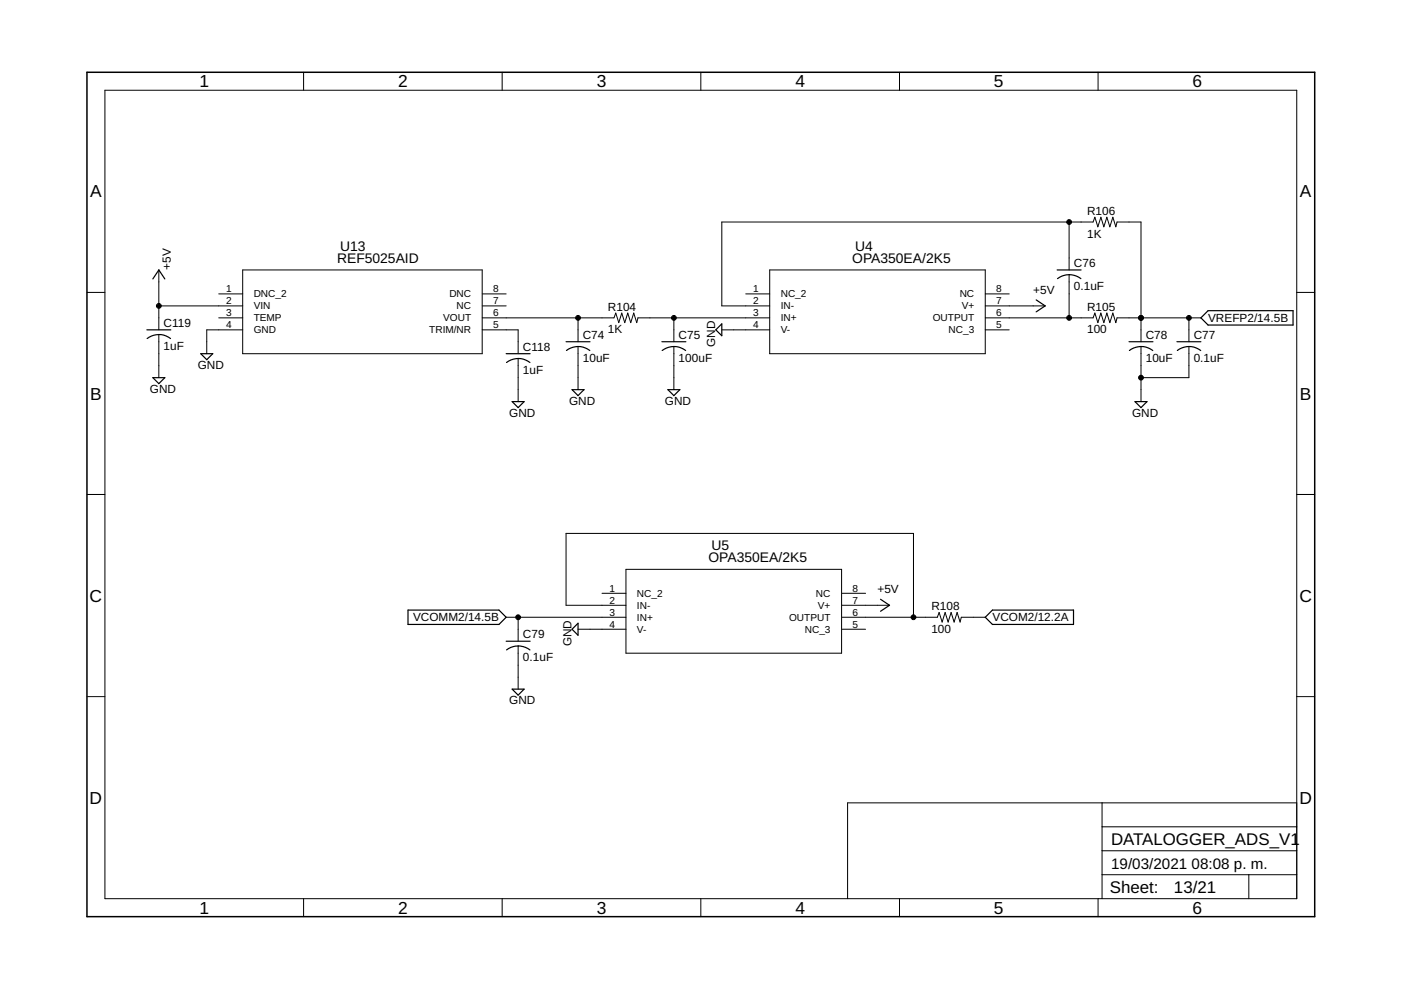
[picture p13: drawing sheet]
<svg xmlns="http://www.w3.org/2000/svg" width="297mm" height="210mm" viewBox="0 0 297 210" stroke-linecap="round" stroke-linejoin="round" font-family="sans-serif">
<defs><g id="words">
<g font-size="3.7">
<text x="42.3" y="18.5">1</text>
<text x="84.4" y="18.5">2</text>
<text x="126.5" y="18.5">3</text>
<text x="168.6" y="18.5">4</text>
<text x="210.7" y="18.5">5</text>
<text x="252.9" y="18.5">6</text>
<text x="19.1" y="41.9">A</text>
<text x="275.6" y="41.9">A</text>
<text x="19.1" y="84.7">B</text>
<text x="275.6" y="84.7">B</text>
<text x="19" y="127.6">C</text>
<text x="275.5" y="127.6">C</text>
<text x="19" y="170.4">D</text>
<text x="275.5" y="170.4">D</text>
<text x="42.3" y="193.7">1</text>
<text x="84.4" y="193.7">2</text>
<text x="126.5" y="193.7">3</text>
<text x="168.6" y="193.7">4</text>
<text x="210.7" y="193.7">5</text>
<text x="252.9" y="193.7">6</text>
</g>
<g font-size="3.6">
<text x="235.6" y="179.1">DATALOGGER_ADS_V1</text>
<text x="235.3" y="189.4">Sheet:</text>
<text x="248.9" y="189.3">13/21</text>
</g>
<g font-size="3.2">
<text x="235.6" y="184.2">19/03/2021</text>
<text x="252.6" y="184.2">08:08 p. m.</text>
</g>
<g font-size="2.9">
<text x="72.1" y="53.2">U13</text>
<text x="181.3" y="53.2">U4</text>
<text x="71.5" y="55.7">REF5025AID</text>
<text x="180.7" y="55.7">OPA350EA/2K5</text>
<text x="150.2" y="119.2">OPA350EA/2K5</text>
<text x="150.8" y="116.7">U5</text>
</g>
<g font-size="2.5">
<text x="230.5" y="45.6">R106</text>
<text x="230.5" y="50.4">1K</text>
<text x="36.2" y="57.2" transform="rotate(-90 36.2 57.2)">+5V</text>
<text x="227.7" y="56.6">C76</text>
<text x="128.9" y="65.9">R104</text>
<text x="219.1" y="62.3">+5V</text>
<text x="227.7" y="61.4">0.1uF</text>
<text x="230.5" y="65.9">R105</text>
<text x="34.7" y="69.3">C119</text>
<text x="123.6" y="71.8">C74</text>
<text x="128.9" y="70.7">1K</text>
<text x="143.9" y="71.8">C75</text>
<text x="230.5" y="70.7">100</text>
<text x="242.9" y="71.8">C78</text>
<text x="253.1" y="71.8">C77</text>
<text x="256.1" y="68.3">VREFP2/14.5B</text>
<text x="34.7" y="74.1">1uF</text>
<text x="110.9" y="74.4">C118</text>
<text x="123.6" y="76.7">10uF</text>
<text x="143.9" y="76.7">100uF</text>
<text x="151.6" y="73.6" transform="rotate(-90 151.6 73.6)">GND</text>
<text x="242.9" y="76.7">10uF</text>
<text x="253.1" y="76.7">0.1uF</text>
<text x="31.8" y="83.3">GND</text>
<text x="41.9" y="78.2">GND</text>
<text x="110.9" y="79.2">1uF</text>
<text x="108" y="88.3">GND</text>
<text x="120.7" y="85.8">GND</text>
<text x="141" y="85.8">GND</text>
<text x="240" y="88.3">GND</text>
<text x="186" y="125.8">+5V</text>
<text x="87.6" y="131.8">VCOMM2/14.5B</text>
<text x="197.5" y="129.4">R108</text>
<text x="210.4" y="131.8">VCOM2/12.2A</text>
<text x="110.9" y="135.3">C79</text>
<text x="121.2" y="137" transform="rotate(-90 121.2 137)">GND</text>
<text x="197.5" y="134.2">100</text>
<text x="110.9" y="140.1">0.1uF</text>
<text x="108" y="149.3">GND</text>
</g>
<g font-size="2.1">
<text x="47.9" y="62">1</text>
<text x="47.9" y="64.5">2</text>
<text x="53.8" y="63.1">DNC_2</text>
<text x="53.8" y="65.6">VIN</text>
<text x="95.3" y="63.1">DNC</text>
<text x="96.8" y="65.6">NC</text>
<text x="104.6" y="64.5">7</text>
<text x="104.6" y="62">8</text>
<text x="159.7" y="62">1</text>
<text x="159.7" y="64.5">2</text>
<text x="165.5" y="63.1">NC_2</text>
<text x="165.5" y="65.6">IN-</text>
<text x="203.5" y="63.1">NC</text>
<text x="203.9" y="65.6">V+</text>
<text x="211.2" y="64.5">7</text>
<text x="211.2" y="62">8</text>
<text x="47.9" y="67">3</text>
<text x="47.9" y="69.6">4</text>
<text x="53.8" y="68.1">TEMP</text>
<text x="53.8" y="70.7">GND</text>
<text x="91" y="70.7">TRIM/NR</text>
<text x="94" y="68.1">VOUT</text>
<text x="104.6" y="69.6">5</text>
<text x="104.6" y="67">6</text>
<text x="159.7" y="67">3</text>
<text x="159.7" y="69.6">4</text>
<text x="165.5" y="68.1">IN+</text>
<text x="165.5" y="70.7">V-</text>
<text x="197.8" y="68.1">OUTPUT</text>
<text x="201.1" y="70.7">NC_3</text>
<text x="211.2" y="69.6">5</text>
<text x="211.2" y="67">6</text>
<text x="129.2" y="125.4">1</text>
<text x="180.8" y="125.4">8</text>
<text x="129.2" y="128">2</text>
<text x="129.2" y="130.5">3</text>
<text x="135.1" y="126.6">NC_2</text>
<text x="135.1" y="129.1">IN-</text>
<text x="135.1" y="131.6">IN+</text>
<text x="167.3" y="131.6">OUTPUT</text>
<text x="173" y="126.6">NC</text>
<text x="173.4" y="129.1">V+</text>
<text x="180.8" y="130.5">6</text>
<text x="180.8" y="128">7</text>
<text x="129.2" y="133.1">4</text>
<text x="135.1" y="134.2">V-</text>
<text x="170.6" y="134.2">NC_3</text>
<text x="180.8" y="133.1">5</text>
</g>
</g></defs>
<g fill="none" stroke="#000" stroke-width=".25">
<path d="M32.4 59.1l1.3-1.9 1.2 1.9M224.1 57.2h5.1M224.2 59.1a4 4 0 0 1 5 0M31.1 69.9h5.1M31.2 71.8a4 4 0 0 1 5 0M42.6 75h2.5l-1.3 1.3zM107.3 75h5.1M107.4 76.9a4 4 0 0 1 5 0M120 72.5h5.1M120.1 74.3a4 4 0 0 1 5 0M140.3 72.5h5.1M140.4 74.3a4.1 4.1 0 0 1 5 0"/>
<path d="M153 68.7v2.5l-1.2-1.3zM219.7 63.6l1.9 1.3-1.9 1.2M239.4 72.5h5.1M239.5 74.3a4 4 0 0 1 4.9 0M249.5 72.5h5.1M249.6 74.3a4 4 0 0 1 5 0M254.6 67.4l1.5-1.5h18.1v3h-18.1zM32.4 80.1h2.5l-1.2 1.2zM108.6 85.2h2.5l-1.2 1.2zM121.3 82.6h2.5l-1.2 1.3zM141.6 82.6h2.5l-1.2 1.3zM240.6 85.2h2.6l-1.3 1.2z"/>
<path d="M86.5 129.3h19.3l1.5 1.6-1.5 1.5h-19.3zM107.3 136h5.1M107.4 137.8a4 4 0 0 1 5 0M122.6 132.1v2.6l-1.3-1.3zM186.7 127.1l1.9 1.2-1.9 1.3M208.9 130.9l1.5-1.6h17.2v3.1h-17.2zM108.6 146.1h2.5l-1.2 1.3z"/>
</g>
<g fill="none" stroke="#000" stroke-width=".21">
<path d="M22.2 19.1h252.7v171.4h-252.7zM64.4 15.3v3.8M106.5 15.3v3.8M148.6 15.3v3.8M190.7 15.3v3.8M232.8 15.3v3.8M33.7 57.2v12.7M51.5 57.2h50.7v17.8h-50.7zM163.2 57.2h45.7v17.8h-45.7zM226.7 47.1v10.1M226.7 58.3v9.1M18.4 62h3.8"/>
<path d="M33.7 64.9h17.8M33.7 70.9v9.2M46.4 62.3h5.1M46.4 67.4h5.1M51.5 69.9h-7.7v5.1M102.2 62.3h5.1M102.2 64.9h5.1M102.2 67.4h28l.4-1 .6 2 .6-2 .7 2 .6-2 .6 2 .7-2 .6 2 .3-1h27.9M102.2 69.9h7.7v5.1M109.9 76v9.2M122.6 67.4v5.1M122.6 73.5v9.1"/>
<path d="M142.9 67.4v5.1M142.9 73.5v9.1M153 69.9h10.2M158.1 62.3h5.1M163.2 64.9h-10.2v-17.8h78.8l.3-1 .7 2 .6-2 .6 2 .7-2 .6 2 .6-2 .7 2 .2-1h5.1v25.4M208.9 62.3h5.1M208.9 64.9h12.7M208.9 67.4h22.9l.3-1 .7 2 .6-2 .6 2 .7-2 .6 2 .6-2 .7 2 .2-1h17.8M208.9 69.9h5.1M241.9 73.5v11.7M252.1 67.4v5.1M252.1 73.5v6.6h-10.2"/>
<path d="M274.9 62h3.8M18.4 104.8h3.8M274.9 104.8h3.8M107.3 130.9h25.4M109.9 130.9v5.1M109.9 137v9.1M122.6 133.4h10.1M127.6 125.8h5.1M132.7 128.3h-12.7v-15.2h73.7v17.8M132.7 120.7h45.7v17.8h-45.7zM178.4 125.8h5.1M178.4 128.3h10.2"/>
<path d="M178.4 130.9h20.3l.4-1 .6 2 .7-2 .6 2 .7-2 .6 2 .6-2 .7 2 .2-1h5.1M178.4 133.4h5.1M18.4 147.7h3.8M274.9 147.7h3.8M233.7 170.2v20.3M233.7 175.3h41.2M274.9 170.2h-95.2v20.3M64.4 190.5v3.9M106.5 190.5v3.9M148.6 190.5v3.9M190.7 190.5v3.9M232.8 190.5v3.9"/>
<path d="M233.7 185.5h41.2M233.7 180.4h41.2M264.8 185.5v5"/>
</g>
<path d="M18.4 15.3h260.3v179.1h-260.3z" fill="none" stroke="#000" stroke-width=".32"/>
<g fill="#000" stroke="#000" stroke-width=".21">
<circle cx="226.7" cy="47.1" r=".51"/>
<circle cx="33.7" cy="64.9" r=".51"/>
<circle cx="122.6" cy="67.4" r=".51"/>
<circle cx="142.9" cy="67.4" r=".51"/>
<circle cx="226.7" cy="67.4" r=".51"/>
<circle cx="241.9" cy="67.4" r=".51"/>
<circle cx="252.1" cy="67.4" r=".51"/>
<circle cx="241.9" cy="80.1" r=".51"/>
<circle cx="109.9" cy="130.9" r=".51"/>
<circle cx="193.7" cy="130.9" r=".51"/>
</g>
<use href="#words"/>
</svg>
